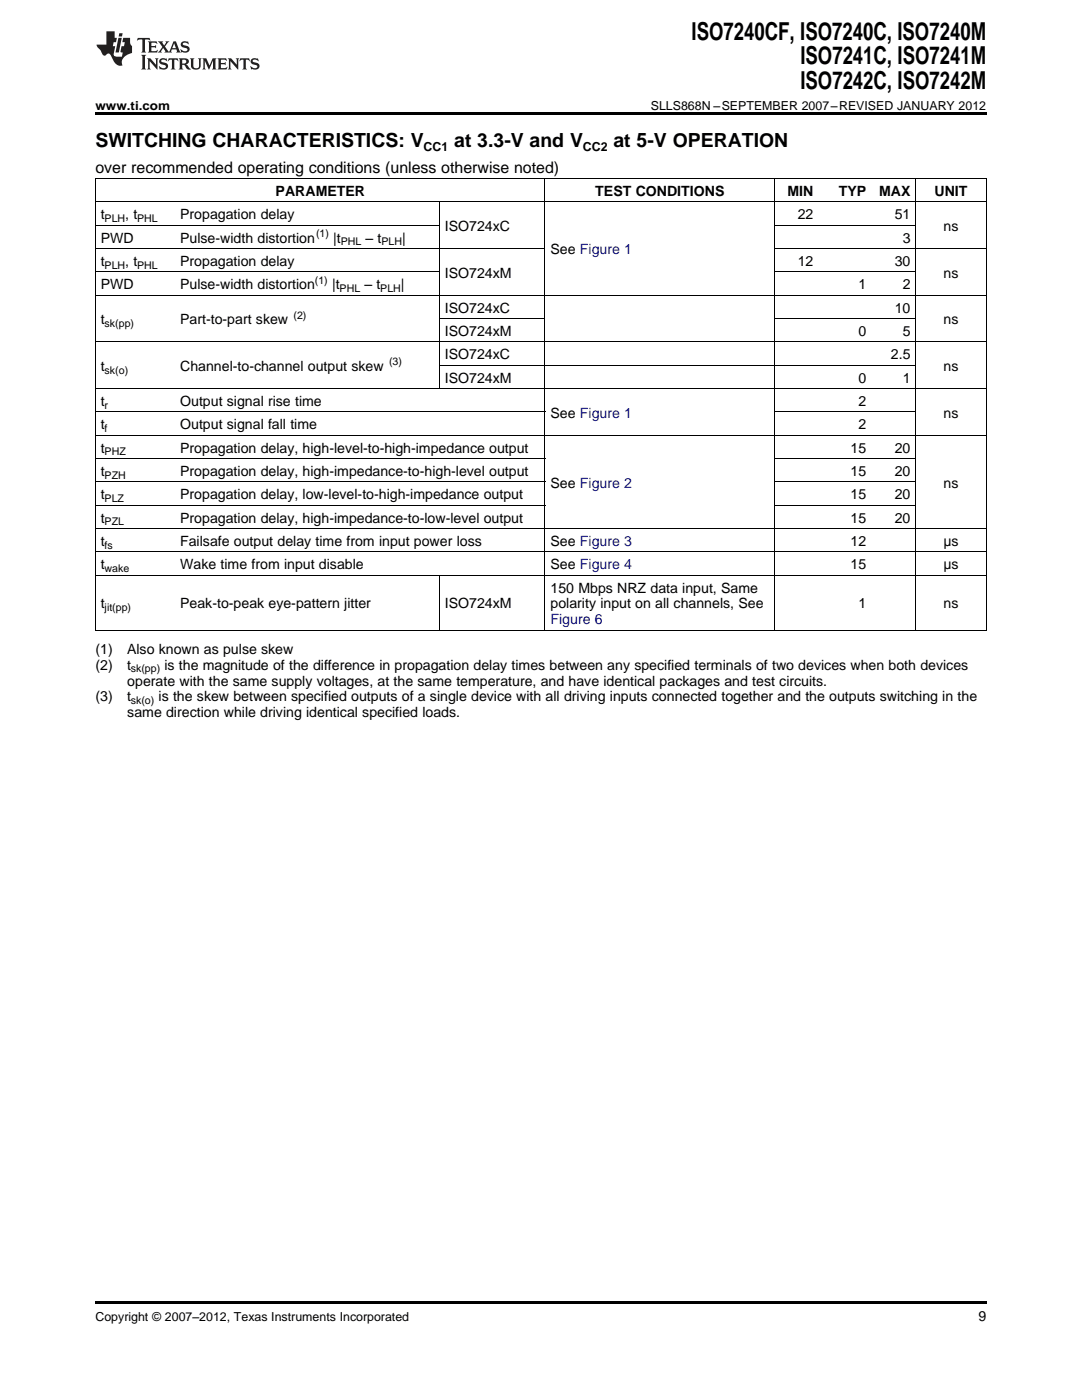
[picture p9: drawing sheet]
<svg xmlns="http://www.w3.org/2000/svg" width="216mm" height="279mm" viewBox="0 0 216 279" stroke-linecap="round" stroke-linejoin="round" font-family="sans-serif">
<defs><g id="words">
<g font-size="4.9">
<text x="138" y="7.9">ISO7240CF, ISO7240C, ISO7240M</text>
<text x="159.7" y="12.8">ISO7241C, ISO7241M</text>
<text x="159.7" y="17.8">ISO7242C, ISO7242M</text>
</g>
<g font-size="3.9">
<text x="19" y="29.3">SWITCHING CHARACTERISTICS: V</text>
<text x="90.6" y="29.3">at 3.3-V and V</text>
<text x="122.4" y="29.3">at 5-V OPERATION</text>
</g>
<text font-size="3.2" x="19" y="34.4">over recommended operating conditions (unless otherwise noted)</text>
<g font-size="2.8">
<text x="55" y="39.1">PARAMETER</text>
<text x="118.8" y="39.1">TEST CONDITIONS</text>
<text x="157.1" y="39.1">MIN</text>
<text x="167.4" y="39.1">TYP</text>
<text x="175.4" y="39.1">MAX</text>
<text x="186.5" y="39.1">UNIT</text>
<text x="20.1" y="43.7">t</text>
<text x="25" y="43.7">, t</text>
<text x="35.9" y="43.7">Propagation delay</text>
<text x="88.8" y="46.1">ISO724xC</text>
<text x="159.2" y="43.7">22</text>
<text x="178.5" y="43.7">51</text>
<text x="188.3" y="46.1">ns</text>
<text x="20.1" y="48.4">PWD</text>
<text x="20.1" y="53.1">t</text>
<text x="25" y="53.1">, t</text>
<text x="35.9" y="48.4">Pulse-width distortion</text>
<text x="35.9" y="53.1">Propagation delay</text>
<text x="66.5" y="48.4">|t</text>
<text x="73" y="48.4">– t</text>
<text x="80.2" y="48.4">|</text>
<text x="109.9" y="50.7">See Figure 1</text>
<text x="159.2" y="53.1">12</text>
<text x="178.5" y="53.1">30</text>
<text x="180.1" y="48.4">3</text>
<text x="20.1" y="57.7">PWD</text>
<text x="35.9" y="57.7">Pulse-width distortion</text>
<text x="66.3" y="57.7">|t</text>
<text x="72.7" y="57.7">– t</text>
<text x="80" y="57.7">|</text>
<text x="88.8" y="55.4">ISO724xM</text>
<text x="171.3" y="57.7">1</text>
<text x="180.1" y="57.7">2</text>
<text x="188.3" y="55.4">ns</text>
<text x="20.1" y="64.7">t</text>
<text x="35.9" y="64.7">Part-to-part skew</text>
<text x="88.8" y="62.4">ISO724xC</text>
<text x="178.5" y="62.4">10</text>
<text x="188.3" y="64.7">ns</text>
<text x="88.8" y="67">ISO724xM</text>
<text x="88.8" y="71.7">ISO724xC</text>
<text x="171.3" y="67">0</text>
<text x="177.8" y="71.7">2.5</text>
<text x="180.1" y="67">5</text>
<text x="20.1" y="74">t</text>
<text x="35.9" y="74">Channel-to-channel output skew</text>
<text x="88.8" y="76.3">ISO724xM</text>
<text x="171.3" y="76.3">0</text>
<text x="180.1" y="76.3">1</text>
<text x="188.3" y="74">ns</text>
<text x="20.1" y="81">t</text>
<text x="35.9" y="81">Output signal rise time</text>
<text x="109.9" y="83.3">See Figure 1</text>
<text x="171.3" y="81">2</text>
<text x="188.3" y="83.3">ns</text>
<text x="20.1" y="85.7">t</text>
<text x="35.9" y="85.7">Output signal fall time</text>
<text x="171.3" y="85.7">2</text>
<text x="20.1" y="90.3">t</text>
<text x="20.1" y="95">t</text>
<text x="35.9" y="90.3">Propagation delay, high-level-to-high-impedance output</text>
<text x="35.9" y="95">Propagation delay, high-impedance-to-high-level output</text>
<text x="169.7" y="90.3">15</text>
<text x="169.7" y="95">15</text>
<text x="178.5" y="90.3">20</text>
<text x="178.5" y="95">20</text>
<text x="20.1" y="99.6">t</text>
<text x="35.9" y="99.6">Propagation delay, low-level-to-high-impedance output</text>
<text x="109.9" y="97.3">See Figure 2</text>
<text x="169.7" y="99.6">15</text>
<text x="178.5" y="99.6">20</text>
<text x="188.3" y="97.3">ns</text>
<text x="20.1" y="104.3">t</text>
<text x="35.9" y="104.3">Propagation delay, high-impedance-to-low-level output</text>
<text x="169.7" y="104.3">15</text>
<text x="178.5" y="104.3">20</text>
<text x="20.1" y="108.9">t</text>
<text x="20.1" y="113.6">t</text>
<text x="35.9" y="108.9">Failsafe output delay time from input power loss</text>
<text x="35.9" y="113.6">Wake time from input disable</text>
<text x="109.9" y="108.9">See Figure 3</text>
<text x="109.9" y="113.6">See Figure 4</text>
<text x="169.7" y="108.9">12</text>
<text x="169.7" y="113.6">15</text>
<text x="188.2" y="108.9">μs</text>
<text x="188.2" y="113.6">μs</text>
<text x="109.9" y="118.3">150 Mbps NRZ data input, Same</text>
<text x="20.1" y="121.4">t</text>
<text x="35.9" y="121.4">Peak-to-peak eye-pattern jitter</text>
<text x="88.8" y="121.4">ISO724xM</text>
<text x="109.9" y="121.4">polarity input on all channels, See</text>
<text x="171.3" y="121.4">1</text>
<text x="188.3" y="121.4">ns</text>
<text x="19" y="130.5">(1)</text>
<text x="25.4" y="130.5">Also known as pulse skew</text>
<text x="19" y="133.6">(2)</text>
<text x="25.4" y="133.6">t</text>
<text x="25.4" y="136.8">operate with the same supply voltages, at the same temperature, and have identical packages and test circuits.</text>
<text x="32.8" y="133.6">is the magnitude of the difference in propagation delay times between any specified terminals of two devices when both devices</text>
<text x="19" y="140">(3)</text>
<text x="25.4" y="140">t</text>
<text x="25.4" y="143.2">same direction while driving identical specified loads.</text>
<text x="31.6" y="140">is the skew between specified outputs of a single device with all driving inputs connected together and the outputs switching in the</text>
<text x="195.3" y="263.6">9</text>
</g>
<text font-size="2.8" fill="#00f" x="109.9" y="124.6">Figure 6</text>
<g font-size="2.5">
<text x="19" y="21.9">www.ti.com</text>
<text x="129.9" y="21.9">SLLS868N –SEPTEMBER 2007–REVISED JANUARY 2012</text>
<text x="84.5" y="30.1">CC1</text>
<text x="116.3" y="30.1">CC2</text>
<text x="19" y="263.6">Copyright © 2007–2012, Texas Instruments Incorporated</text>
</g>
<g font-size="2.1">
<text x="20.9" y="44.3">PLH</text>
<text x="27.4" y="44.3">PHL</text>
<text x="63.1" y="47.3">(1)</text>
<text x="20.9" y="53.6">PLH</text>
<text x="27.4" y="53.6">PHL</text>
<text x="68" y="49">PHL</text>
<text x="76.1" y="49">PLH</text>
<text x="62.8" y="56.6">(1)</text>
<text x="67.8" y="58.3">PHL</text>
<text x="75.9" y="58.3">PLH</text>
<text x="20.9" y="65.3">sk(pp)</text>
<text x="58.6" y="63.6">(2)</text>
<text x="20.9" y="74.6">sk(o)</text>
<text x="77.6" y="72.9">(3)</text>
<text x="20.9" y="81.6">r</text>
<text x="20.9" y="86.2">f</text>
<text x="20.9" y="90.9">PHZ</text>
<text x="20.9" y="95.5">PZH</text>
<text x="20.9" y="100.2">PLZ</text>
<text x="20.9" y="104.8">PZL</text>
<text x="20.9" y="109.5">fs</text>
<text x="20.9" y="114.2">wake</text>
<text x="20.9" y="122">jit(pp)</text>
<text x="26.1" y="134.2">sk(pp)</text>
<text x="26.1" y="140.5">sk(o)</text>
</g>
</g></defs>
<g fill="#231f20">
<path d="M27.5 7.6l-.1 .5 .4-.2h.6v.1v2.1l-.2 .4h1l-.3-.4v-2.1l.1-.1h.5l.5 .2-.2-.5zM29.5 8.3l.2 .3v1.5l-.2 .4h1.8l.2-.6a1.04 1.04 0 0 1-1.3 .2v-.7h.6l.3 .2v-.6l-.3 .2h-.6v-.6l.8-.1 .4 .3-.2-.5zM31.5 8.3l.9 1.1-.9 1.1h.8l-.2-.2 .5-.7 .4 .7-.2 .2h1.5l-.1-.2 .1-.4h.9l.1 .4-.2 .2h1l-.3-.3-.7-1.9h-.5l-.9 2-.8-1 .9-1h-.8l.1 .3-.3 .5-.4-.6 .2-.2zM34.7 8.6l.4 1h-.7zM36.3 8.4a.63 .63 0 0 0-.2 .7 .63 .63 0 0 0 .6 .4l.6 .2 .1 .2a.75 .75 0 0 1-.7 .4 .75 .75 0 0 1-.6-.5l.1 .7 .1-.1a1.11 1.11 0 0 0 1.5-.6 1.13 1.13 0 0 0-1.2-.8l-.1-.4a1.04 1.04 0 0 1 1.2 .2l-.2-.5-.1 .1-.5-.2zM28.2 10.9l.2 .4v2.2l-.2 .4h1l-.3-.4v-2.2l.3-.4zM29.3 11.6l.3 .4v1.5l-.3 .4h.8l-.2-.4v-1.3l1.5 1.7v-1.9l.2-.4h-.7l.2 .4v.9l-1.1-1.3zM32 11.8a.62 .62 0 0 0-.2 .7 .62 .62 0 0 0 .6 .4l.6 .1 .1 .3a.76 .76 0 0 1-.7 .3 .76 .76 0 0 1-.6-.4l.1 .7 .1-.1a1.11 1.11 0 0 0 1.5-.6 1.13 1.13 0 0 0-1.2-.8l-.1-.4a1.04 1.04 0 0 1 1.2 .2l-.2-.6-.1 .1-.5-.1zM33.7 11.6l-.2 .6a.61 .61 0 0 1 .8-.3v1.6l-.2 .4h.9l-.2-.4v-1.6a.63 .63 0 0 1 .8 .3l-.2-.6zM35.6 11.6l.3 .4v1.5l-.3 .4h1l-.2-.2v-.8l.5 .2a.76 .76 0 0 0 1.2 .7l-1-1a.58 .58 0 0 0 .6-.5 .58 .58 0 0 0-.5-.6zM36.4 11.9h.1a.45 .45 0 0 1 .5 .1 .45 .45 0 0 1 .1 .5l-.7 .2zM37.9 11.6l.2 .2a2.17 2.17 0 0 0 .3 1.9 .99 .99 0 0 0 1.6-.6v-1.1l.2-.4h-.7l.2 .2a1.92 1.92 0 0 1-.2 1.8 .6 .6 0 0 1-.9-.5v-1.1l.2-.4zM40.4 11.6l.2 .4v1.5l-.2 .4h.7l-.2-.4v-1.4l.8 1.8 .8-1.8v1.4l-.2 .4h.9l-.2-.4v-1.5l.2-.4h-.8l-.6 1.5-.6-1.5zM43.4 11.6l.2 .4v1.5l-.2 .4h1.8l.2-.6a1.04 1.04 0 0 1-1.3 .1v-.6h.5l.4 .2v-.6l-.4 .2h-.5v-.7h.8l.3 .3-.1-.6zM45.5 11.6l.2 .4v1.5l-.2 .4h.7l-.2-.4v-1.3l1.5 1.7v-1.9l.2-.4h-.7l.2 .4v.9l-1.1-1.3zM47.9 11.6l-.1 .6a.61 .61 0 0 1 .8-.3v1.6l-.3 .4h1l-.3-.4 .1-1.6a.63 .63 0 0 1 .7 .3l-.1-.6zM50.2 11.8a.62 .62 0 0 0-.2 .7 .62 .62 0 0 0 .6 .4l.6 .1 .2 .3a.76 .76 0 0 1-.8 .3 .76 .76 0 0 1-.6-.4l.1 .7 .2-.1a1.11 1.11 0 0 0 1.5-.6 1.13 1.13 0 0 0-1.3-.8l-.1-.4a1.04 1.04 0 0 1 1.2 .2l-.1-.6-.2 .1-.5-.1z"/>
<path d="M21.2 6.3v2.6h-1.9l.1 .4 .7 .9a.91 .91 0 0 0 1 .8 .56 .56 0 0 1 .5-.3 .56 .56 0 0 1 .5 .3l.4 .8a1.53 1.53 0 0 0 1.9 1.2 1.54 1.54 0 0 1 1-2.1l.9-.3v-1.4a1.52 1.52 0 0 1-.3-1.6h-1.4l-.2 .8h.5l-.2 .8h-.4l-.2 1v.2l.4 .1-.2 .8a1.93 1.93 0 0 1-1.6-.3l.3-1.8h-.5l.2-.8h.4l.2-.8h-.4v-1.3zM23.6 7.6l-.6 2.9h.7l.6-2.9zM23.8 6.6l-.1 .7h.6l.2-.7z"/>
</g>
<path d="M19 22.5h177.8v.5h-177.8zM19 259.7h177.8v.5h-177.8z" fill="#000"/>
<g fill="none" stroke="#000" stroke-width=".2">
<path d="M19 35.6h177.8M19.1 35.7v90.2M108.7 35.7v90.2M154.5 35.7v90.2M182.7 35.7v90.2M196.8 35.7v90.2M19 58.9h177.8M19 54.3h68.7M19 49.6h89.8M19 45h68.7M19 40.3h177.8M87.6 40.4v37.2"/>
<path d="M154.6 54.3h28.1M154.6 49.6h42.2M154.6 45h28.1M19 77.6h177.8M19 68.2h177.8M87.7 72.9h95M87.7 63.6h21.1M154.6 63.6h28.1M19 96.2h89.8M19 91.5h89.8M19 86.9h177.8M19 82.2h89.8"/>
<path d="M154.6 96.2h28.1M154.6 91.5h28.1M154.6 82.2h28.1M19 114.8h177.8M19 110.2h177.8M19 105.5h177.8M19 100.8h89.8M87.6 114.9v11M154.6 100.8h28.1M19 125.8h177.8"/>
</g>
<use href="#words"/>
</svg>
